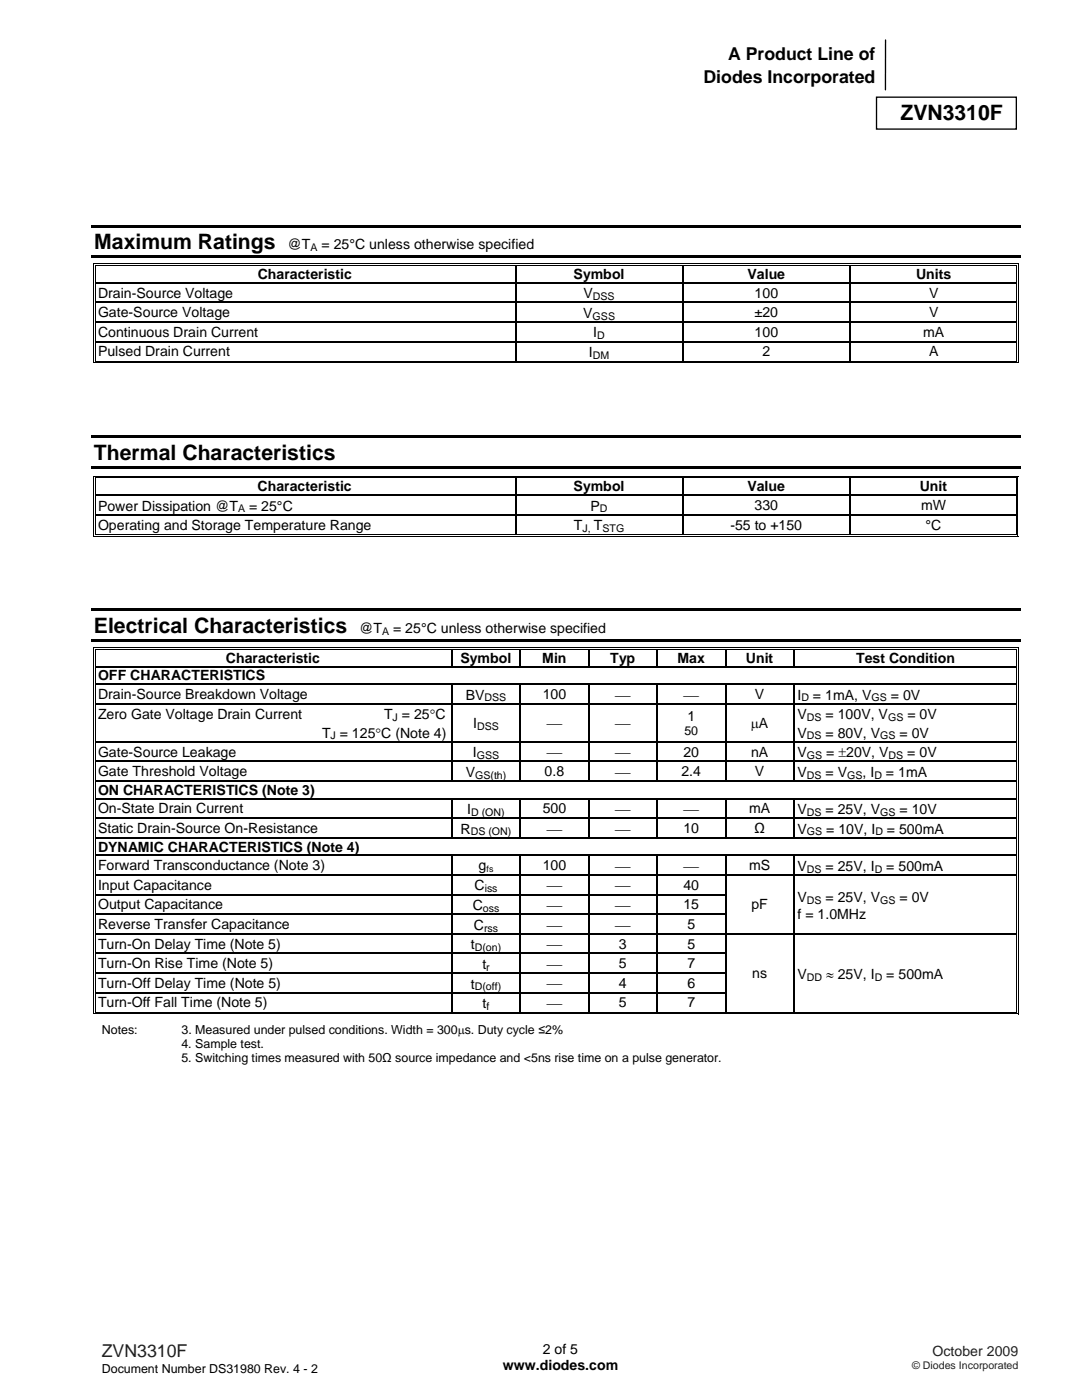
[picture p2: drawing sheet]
<svg xmlns="http://www.w3.org/2000/svg" width="216mm" height="279mm" viewBox="0 0 216 279" stroke-linecap="round" stroke-linejoin="round" font-family="sans-serif">
<defs><g id="words">
<g font-size="4.2">
<text x="179.7" y="24">ZVN3310F</text>
<text x="18.8" y="49.7">Maximum Ratings</text>
<text x="18.7" y="91.7">Thermal Characteristics</text>
<text x="18.7" y="126.3">Electrical Characteristics</text>
</g>
<g font-size="3.5">
<text x="145.3" y="12">A Product Line of</text>
<text x="140.4" y="16.5">Diodes Incorporated</text>
</g>
<text font-size="3.5" fill="#231f20" x="20.3" y="270.9">ZVN3310F</text>
<g font-size="2.8">
<text x="57.4" y="49.7">@T</text>
<text x="64.2" y="49.7">= 25°C unless otherwise specified</text>
<text x="19.6" y="59.4">Drain-Source Voltage</text>
<text x="51.4" y="55.7">Characteristic</text>
<text x="114.4" y="55.7">Symbol</text>
<text x="116.4" y="59.5">V</text>
<text x="149.2" y="55.7">Value</text>
<text x="150.6" y="59.4">100</text>
<text x="182.8" y="55.7">Units</text>
<text x="185.4" y="59.4">V</text>
<text x="19.6" y="63.3">Gate-Source Voltage</text>
<text x="116.4" y="63.4">V</text>
<text x="150.6" y="63.3">±20</text>
<text x="185.4" y="63.3">V</text>
<text x="19.6" y="67.2">Continuous Drain Current</text>
<text x="19.6" y="71.1">Pulsed Drain Current</text>
<text x="117.5" y="71.2">I</text>
<text x="118.4" y="67.3">I</text>
<text x="150.6" y="67.2">100</text>
<text x="152.1" y="71.1">2</text>
<text x="184.2" y="67.2">mA</text>
<text x="185.4" y="71.1">A</text>
<text x="19.6" y="101.9">Power Dissipation @T</text>
<text x="49.7" y="101.9">= 25°C</text>
<text x="51.4" y="98.1">Characteristic</text>
<text x="114.4" y="98.1">Symbol</text>
<text x="117.8" y="101.9">P</text>
<text x="149.1" y="98.1">Value</text>
<text x="150.6" y="101.8">330</text>
<text x="183.5" y="98.1">Unit</text>
<text x="183.8" y="101.8">mW</text>
<text x="19.6" y="105.7">Operating and Storage Temperature Range</text>
<text x="114.5" y="105.8">T</text>
<text x="118.5" y="105.8">T</text>
<text x="145.7" y="105.7">-55 to +150</text>
<text x="184.7" y="105.7">°C</text>
<text x="71.7" y="126.3">@T</text>
<text x="78.5" y="126.3">= 25°C unless otherwise specified</text>
<text x="19.6" y="135.8">OFF CHARACTERISTICS</text>
<text x="45.1" y="132.3">Characteristic</text>
<text x="91.9" y="132.3">Symbol</text>
<text x="108.2" y="132.3">Min</text>
<text x="121.8" y="132.3">Typ</text>
<text x="135.2" y="132.3">Max</text>
<text x="148.8" y="132.3">Unit</text>
<text x="170.8" y="132.3">Test Condition</text>
<text x="19.6" y="139.5">Drain-Source Breakdown Voltage</text>
<text x="19.6" y="143.6">Zero Gate Voltage Drain Current</text>
<text x="76.6" y="143.6">T = 25°C</text>
<text x="92.9" y="139.6">BV</text>
<text x="108.3" y="139.5">100</text>
<text x="122.9" y="139.6">⎯</text>
<text x="136.5" y="139.6">⎯</text>
<text x="137.2" y="143.8">1</text>
<text x="150.6" y="139.5">V</text>
<text x="159.1" y="143.6">V</text>
<text x="159.1" y="139.6">I</text>
<text x="162.2" y="139.6">= 1mA, V</text>
<text x="164.7" y="143.6">= 100V, V</text>
<text x="177.8" y="139.6">= 0V</text>
<text x="181.1" y="143.6">= 0V</text>
<text x="64.3" y="147.2">T = 125°C (Note 4)</text>
<text x="94.4" y="145.4">I</text>
<text x="109.2" y="145.4">⎯</text>
<text x="122.9" y="145.4">⎯</text>
<text x="149.8" y="145.4">μA</text>
<text x="159.1" y="147.2">V</text>
<text x="164.7" y="147.2">= 80V, V</text>
<text x="179.5" y="147.2">= 0V</text>
<text x="19.6" y="151">Gate-Source Leakage</text>
<text x="19.6" y="154.9">Gate Threshold Voltage</text>
<text x="92.9" y="155">V</text>
<text x="94.4" y="151.1">I</text>
<text x="108.7" y="154.9">0.8</text>
<text x="109.2" y="151.1">⎯</text>
<text x="122.9" y="155">⎯</text>
<text x="122.9" y="151.1">⎯</text>
<text x="136" y="154.9">2.4</text>
<text x="136.4" y="151">20</text>
<text x="149.9" y="151">nA</text>
<text x="150.6" y="154.9">V</text>
<text x="159.1" y="155">V</text>
<text x="159.1" y="151.1">V</text>
<text x="164.7" y="155">= V</text>
<text x="164.9" y="151.1">= ±20V, V</text>
<text x="172.1" y="155">, I</text>
<text x="176.8" y="155">= 1mA</text>
<text x="181" y="151.1">= 0V</text>
<text x="19.6" y="158.6">ON CHARACTERISTICS (Note 3)</text>
<text x="19.6" y="162.3">On-State Drain Current</text>
<text x="19.6" y="166.2">Static Drain-Source On-Resistance</text>
<text x="91.9" y="166.4">R</text>
<text x="93.2" y="162.5">I</text>
<text x="108.3" y="162.3">500</text>
<text x="109.2" y="166.4">⎯</text>
<text x="122.9" y="166.4">⎯</text>
<text x="122.9" y="162.5">⎯</text>
<text x="136.4" y="166.2">10</text>
<text x="136.5" y="162.5">⎯</text>
<text x="149.5" y="162.3">mA</text>
<text x="150.5" y="166.2">Ω</text>
<text x="159.1" y="166.4">V</text>
<text x="159.1" y="162.5">V</text>
<text x="164.7" y="162.5">= 25V, V</text>
<text x="164.9" y="166.4">= 10V, I</text>
<text x="177" y="166.4">= 500mA</text>
<text x="179.5" y="162.5">= 10V</text>
<text x="19.6" y="169.9">DYNAMIC CHARACTERISTICS (Note 4)</text>
<text x="19.6" y="173.7">Forward Transconductance (Note 3)</text>
<text x="95.5" y="173.7">g</text>
<text x="108.3" y="173.7">100</text>
<text x="122.9" y="173.8">⎯</text>
<text x="136.5" y="173.8">⎯</text>
<text x="149.5" y="173.7">mS</text>
<text x="159.1" y="173.8">V</text>
<text x="164.7" y="173.8">= 25V, I</text>
<text x="176.8" y="173.8">= 500mA</text>
<text x="19.6" y="177.6">Input Capacitance</text>
<text x="94.7" y="177.7">C</text>
<text x="109.2" y="177.7">⎯</text>
<text x="122.9" y="177.7">⎯</text>
<text x="136.4" y="177.6">40</text>
<text x="19.6" y="181.5">Output Capacitance</text>
<text x="19.6" y="185.4">Reverse Transfer Capacitance</text>
<text x="94.3" y="181.6">C</text>
<text x="94.6" y="185.5">C</text>
<text x="109.2" y="185.5">⎯</text>
<text x="109.2" y="181.6">⎯</text>
<text x="122.9" y="185.5">⎯</text>
<text x="122.9" y="181.6">⎯</text>
<text x="136.4" y="181.5">15</text>
<text x="137.2" y="185.4">5</text>
<text x="149.9" y="181.5">pF</text>
<text x="159.1" y="183.3">f = 1.0MHz</text>
<text x="159.1" y="180">V</text>
<text x="164.7" y="180">= 25V, V</text>
<text x="179.5" y="180">= 0V</text>
<text x="19.6" y="189.3">Turn-On Delay Time (Note 5)</text>
<text x="93.9" y="189.5">t</text>
<text x="109.2" y="189.4">⎯</text>
<text x="123.5" y="189.3">3</text>
<text x="137.2" y="189.3">5</text>
<text x="19.6" y="193.2">Turn-On Rise Time (Note 5)</text>
<text x="19.6" y="197.1">Turn-Off Delay Time (Note 5)</text>
<text x="93.9" y="197.3">t</text>
<text x="96.2" y="193.4">t</text>
<text x="109.2" y="193.4">⎯</text>
<text x="109.2" y="197.3">⎯</text>
<text x="123.5" y="193.2">5</text>
<text x="123.5" y="197.1">4</text>
<text x="137.2" y="193.2">7</text>
<text x="137.2" y="197.1">6</text>
<text x="150.1" y="195.2">ns</text>
<text x="159.1" y="195.3">V</text>
<text x="164.8" y="195.3">≈ 25V, I</text>
<text x="176.8" y="195.3">= 500mA</text>
<text x="19.6" y="201.1">Turn-Off Fall Time (Note 5)</text>
<text x="96.3" y="201.2">t</text>
<text x="109.2" y="201.2">⎯</text>
<text x="123.5" y="201.1">5</text>
<text x="137.2" y="201.1">7</text>
<text x="100.3" y="273.5">www.diodes.com</text>
<text x="108.3" y="270.2">2 of 5</text>
</g>
<text font-size="2.8" fill="#231f20" x="186.1" y="270.6">October 2009</text>
<g font-size="2.5">
<text x="136.6" y="146.7">50</text>
<text x="20.3" y="206.3">Notes:</text>
<text x="36.2" y="209.2">4. Sample test.</text>
<text x="36.2" y="206.3">3. Measured under pulsed conditions. Width = 300μs. Duty cycle ≤2%</text>
<text x="36.2" y="212">5. Switching times measured with 50Ω source impedance and &lt;5ns rise time on a pulse generator.</text>
<text x="20.3" y="274">Document Number DS31980 Rev. 4 - 2</text>
</g>
<g font-size="2.1">
<text x="62" y="50">A</text>
<text x="118.3" y="59.9">DSS</text>
<text x="118.3" y="63.8">GSS</text>
<text x="118.3" y="71.6">DM</text>
<text x="119.2" y="67.7">D</text>
<text x="47.5" y="102.3">A</text>
<text x="116.2" y="106.2">J,</text>
<text x="119.7" y="102.3">D</text>
<text x="120.2" y="106.2">STG</text>
<text x="76.3" y="126.6">A</text>
<text x="78.3" y="143.9">J</text>
<text x="96.7" y="140">DSS</text>
<text x="159.9" y="140">D</text>
<text x="161" y="143.9">DS</text>
<text x="173.9" y="140">GS</text>
<text x="177.2" y="143.9">GS</text>
<text x="66" y="147.6">J</text>
<text x="95.2" y="145.7">DSS</text>
<text x="161" y="147.6">DS</text>
<text x="175.6" y="147.6">GS</text>
<text x="94.8" y="155.4">GS(th)</text>
<text x="95.1" y="151.5">GSS</text>
<text x="161" y="151.5">GS</text>
<text x="161" y="155.4">DS</text>
<text x="169.1" y="155.4">GS</text>
<text x="174.5" y="155.4">D</text>
<text x="177.3" y="151.5">DS</text>
<text x="93.9" y="166.7">DS (ON)</text>
<text x="94" y="162.8">D (ON)</text>
<text x="161" y="162.8">DS</text>
<text x="161" y="166.7">GS</text>
<text x="174.7" y="166.7">D</text>
<text x="175.6" y="162.8">GS</text>
<text x="96.7" y="178.1">iss</text>
<text x="161" y="174.2">DS</text>
<text x="174.5" y="174.2">D</text>
<text x="96.4" y="182">oss</text>
<text x="96.6" y="185.9">rss</text>
<text x="161" y="180.4">DS</text>
<text x="175.6" y="180.4">GS</text>
<text x="94.7" y="189.8">D(on)</text>
<text x="94.7" y="197.7">D(off)</text>
<text x="97" y="193.7">r</text>
<text x="161" y="195.7">DD</text>
<text x="174.5" y="195.7">D</text>
<text x="97.1" y="201.6">f</text>
</g>
<text font-size="2.1" fill="#231f20" x="182" y="273.2">© Diodes Incorporated</text>
<text font-size="1.8" x="97.1" y="174">fs</text>
</g></defs>
<path d="M176.7 8v9.9" fill="none" stroke="#000" stroke-width=".26"/>
<path d="M174.9 19.4h27.9v6.4h-27.9z" fill="#fff"/>
<path d="M174.9 19.4h27.9v6.4h-27.9z" fill="none" stroke="#000" stroke-width=".26"/>
<g fill="#000">
<path d="M18.3 44.9h185.4v.5h-185.4zM18.3 50.9h185.4v.6h-185.4zM18.6 52.5h.2v.6h-.2zM18.6 52.5h.5v.2h-.5zM18.6 56.3h.2v.3h-.2zM18.9 52.9h.2v.2h-.2zM18.9 52.9h.2v.1h-.2zM18.9 56.3h.2v.3h-.2zM102.7 53l.3 .1zM102.7 52.5h.6v.2h-.6zM102.7 52.9h.6v.1h-.6zM102.7 56.3h.3v.3h-.3z"/>
<path d="M136.1 53l.3 .1zM136.1 52.5h.5v.2h-.5zM136.1 52.9h.5v.1h-.5zM136.1 56.3h.3v.3h-.3zM169.5 53l.2 .1zM169.5 52.5h.5v.2h-.5zM169.5 52.9h.5v.1h-.5zM169.5 56.3h.2v.3h-.2zM202.8 52.5h.5v.2h-.5zM202.8 52.9h.1v.2h-.1zM202.8 52.9h.1v.1h-.1zM202.8 56.3h.1v.3h-.1z"/>
<path d="M203.1 52.5h.2v.6h-.2zM203.1 56.3h.2v.3h-.2zM18.6 60.2h.2v.3h-.2zM18.6 64.1h.2v.3h-.2zM18.6 68.1h.2v.2h-.2zM18.6 72.3h.5v.2h-.5zM18.9 60.2h.2v.3h-.2zM18.9 64.1h.2v.3h-.2zM18.9 68.1h.2v.2h-.2zM18.9 72h.2v.2h-.2zM102.7 60.2h.3v.3h-.3zM102.7 64.1h.3v.3h-.3z"/>
<path d="M102.7 68.1h.3v.2h-.3zM102.7 72h.6v.2h-.6zM136.1 60.2h.3v.3h-.3zM136.1 64.1h.3v.3h-.3zM136.1 68.1h.3v.2h-.3zM136.1 72h.5v.2h-.5zM169.5 60.2h.2v.3h-.2zM169.5 64.1h.2v.3h-.2zM169.5 68.1h.2v.2h-.2zM169.5 72h.5v.2h-.5zM202.8 60.2h.1v.3h-.1zM202.8 64.1h.1v.3h-.1z"/>
<path d="M202.8 68.1h.1v.2h-.1zM202.8 72.3h.5v.2h-.5zM202.8 72h.1v.2h-.1zM203.1 60.2h.2v.3h-.2zM203.1 64.1h.2v.3h-.2zM203.1 68.1h.2v.2h-.2zM203.1 72h.2v.5h-.2zM18.2 86.9h185.5v.5h-185.5zM18.2 93h185.5v.5h-185.5zM18.5 94.9h.2v.6h-.2zM18.5 94.9h.5v.2h-.5zM18.5 98.7h.2v.3h-.2z"/>
<path d="M18.9 95.3h.1v.2h-.1zM18.9 95.3h.1v.1h-.1zM18.9 98.7h.1v.3h-.1zM102.7 95.4l.3 .1zM102.7 94.9h.6v.2h-.6zM102.7 95.3h.6v.1h-.6zM102.7 98.7h.3v.3h-.3zM136.1 95.4l.3 .1zM136.1 94.9h.5v.2h-.5zM136.1 95.3h.5v.1h-.5zM136.1 98.7h.3v.3h-.3zM169.5 95.4l.2 .1z"/>
<path d="M169.5 94.9h.5v.2h-.5zM169.5 95.3h.5v.1h-.5zM169.5 98.7h.2v.3h-.2zM202.7 94.9h.5v.2h-.5zM202.7 95.3h.2v.2h-.2zM202.7 95.3h.2v.1h-.2zM202.7 98.7h.2v.3h-.2zM203 94.9h.2v.6h-.2zM203 98.7h.2v.3h-.2zM18.5 102.6h.2v.3h-.2zM18.5 106.9h.5v.2h-.5zM18.9 102.6h.1v.3h-.1z"/>
<path d="M18.9 106.6h.1v.1h-.1zM102.7 102.6h.3v.3h-.3zM102.7 106.6h.6v.1h-.6zM136.1 102.6h.3v.3h-.3zM136.1 106.6h.5v.1h-.5zM169.5 102.6h.2v.3h-.2zM169.5 106.6h.5v.1h-.5zM202.7 102.6h.2v.3h-.2zM202.7 106.9h.5v.2h-.5zM202.7 106.6h.2v.1h-.2zM203 102.6h.2v.3h-.2zM203 106.6h.2v.5h-.2z"/>
<path d="M18.2 121.5h185.5v.5h-185.5zM18.2 127.6h185.5v.5h-185.5zM18.6 129.1h.2v.6h-.2zM18.6 129.1h.5v.2h-.5zM18.6 132.9h.2v.3h-.2zM18.6 136.4h.2v.3h-.2zM18.9 129.5h.2v.2h-.2zM18.9 129.5h.2v.1h-.2zM18.9 132.9h.2v.3h-.2zM18.9 136.4h.2v.3h-.2zM90 129.6l.3 .1zM90 129.1h.6v.2h-.6z"/>
<path d="M90 129.5h.6v.1h-.6zM90 136.4h.3v.3h-.3zM103.7 129.6l.2 .1zM103.7 129.1h.5v.2h-.5zM103.7 129.5h.5v.1h-.5zM103.7 136.4h.2v.3h-.2zM117.3 129.6l.3 .1zM117.3 129.1h.6v.2h-.6zM117.3 129.5h.6v.1h-.6zM117.3 136.4h.3v.3h-.3zM131 129.6l.3 .1zM131 129.1h.5v.2h-.5z"/>
<path d="M131 129.5h.5v.1h-.5zM131 136.4h.3v.3h-.3zM144.7 129.6l.2 .1zM144.7 129.1h.5v.2h-.5zM144.7 129.5h.5v.1h-.5zM144.7 136.4h.2v.3h-.2zM158.3 129.6l.3 .1zM158.3 129.1h.5v.2h-.5zM158.3 129.5h.5v.1h-.5zM158.3 136.4h.3v.3h-.3zM202.8 129.1h.5v.2h-.5zM202.8 129.5h.1v.2h-.1z"/>
<path d="M202.8 129.5h.1v.1h-.1zM202.8 132.9h.1v.3h-.1zM202.8 136.4h.1v.3h-.1zM203.1 129.1h.2v.6h-.2zM203.1 132.9h.2v.3h-.2zM203.1 136.4h.2v.3h-.2zM18.6 140.3h.2v.3h-.2zM18.6 147.9h.2v.3h-.2zM18.6 151.8h.2v.3h-.2zM18.6 155.7h.2v.3h-.2zM18.6 159.3h.2v.2h-.2zM18.9 140.3h.2v.3h-.2z"/>
<path d="M18.9 147.9h.2v.3h-.2zM18.9 151.8h.2v.3h-.2zM18.9 155.7h.2v.3h-.2zM18.9 159.3h.2v.2h-.2zM90 140.3h.3v.3h-.3zM90 147.9h.3v.3h-.3zM90 151.8h.3v.3h-.3zM90 159.3h.3v.2h-.3zM103.7 140.3h.2v.3h-.2zM103.7 147.9h.2v.3h-.2zM103.7 151.8h.2v.3h-.2zM103.7 159.3h.2v.2h-.2z"/>
<path d="M117.3 140.3h.3v.3h-.3zM117.3 147.9h.3v.3h-.3zM117.3 151.8h.3v.3h-.3zM117.3 159.3h.3v.2h-.3zM131 140.3h.3v.3h-.3zM131 147.9h.3v.3h-.3zM131 151.8h.3v.3h-.3zM131 159.3h.3v.2h-.3zM144.7 140.3h.2v.3h-.2zM144.7 147.9h.2v.3h-.2zM144.7 151.8h.2v.3h-.2zM144.7 159.3h.2v.2h-.2z"/>
<path d="M158.3 140.3h.3v.3h-.3zM158.3 147.9h.3v.3h-.3zM158.3 151.8h.3v.3h-.3zM158.3 159.3h.3v.2h-.3zM202.8 140.3h.1v.3h-.1zM202.8 147.9h.1v.3h-.1zM202.8 151.8h.1v.3h-.1zM202.8 155.7h.1v.3h-.1zM202.8 159.3h.1v.2h-.1zM203.1 140.3h.2v.3h-.2zM203.1 147.9h.2v.3h-.2zM203.1 151.8h.2v.3h-.2z"/>
<path d="M203.1 155.7h.2v.3h-.2zM203.1 159.3h.2v.2h-.2zM18.6 163.2h.2v.2h-.2zM18.6 167.1h.2v.3h-.2zM18.6 170.6h.2v.3h-.2zM18.6 174.5h.2v.3h-.2zM18.6 178.4h.2v.3h-.2zM18.9 163.2h.2v.2h-.2zM18.9 167.1h.2v.3h-.2zM18.9 170.6h.2v.3h-.2zM18.9 174.5h.2v.3h-.2zM18.9 178.4h.2v.3h-.2z"/>
<path d="M90 163.2h.3v.2h-.3zM90 170.6h.3v.3h-.3zM90 174.5h.3v.3h-.3zM90 178.4h.3v.3h-.3zM103.7 163.2h.2v.2h-.2zM103.7 170.6h.2v.3h-.2zM103.7 174.5h.2v.3h-.2zM103.7 178.4h.2v.3h-.2zM117.3 163.2h.3v.2h-.3zM117.3 170.6h.3v.3h-.3zM117.3 174.5h.3v.3h-.3zM117.3 178.4h.3v.3h-.3z"/>
<path d="M131 163.2h.3v.2h-.3zM131 170.6h.3v.3h-.3zM131 174.5h.3v.3h-.3zM131 178.4h.3v.3h-.3zM144.7 163.2h.2v.2h-.2zM144.7 170.6h.2v.3h-.2zM144.7 174.5h.2v.3h-.2zM144.7 178.4h.2v.3h-.2zM158.3 163.2h.3v.2h-.3zM158.3 170.6h.3v.3h-.3zM158.3 174.5h.3v.3h-.3zM158.3 178.4h.3v.3h-.3z"/>
<path d="M202.8 163.2h.1v.2h-.1zM202.8 167.1h.1v.3h-.1zM202.8 170.6h.1v.3h-.1zM202.8 174.5h.1v.3h-.1zM202.8 178.4h.1v.3h-.1zM203.1 163.2h.2v.2h-.2zM203.1 167.1h.2v.3h-.2zM203.1 170.6h.2v.3h-.2zM203.1 174.5h.2v.3h-.2zM203.1 178.4h.2v.3h-.2zM18.6 182.3h.2v.3h-.2zM18.6 186.2h.2v.3h-.2z"/>
<path d="M18.6 190.2h.2v.2h-.2zM18.6 194.1h.2v.3h-.2zM18.6 198h.2v.3h-.2zM18.9 182.3h.2v.3h-.2zM18.9 186.2h.2v.3h-.2zM18.9 190.2h.2v.2h-.2zM18.9 194.1h.2v.3h-.2zM18.9 198h.2v.3h-.2zM90 182.3h.3v.3h-.3zM90 186.2h.3v.3h-.3zM90 190.2h.3v.2h-.3zM90 194.1h.3v.3h-.3z"/>
<path d="M90 198h.3v.3h-.3zM103.7 182.3h.2v.3h-.2zM103.7 186.2h.2v.3h-.2zM103.7 190.2h.2v.2h-.2zM103.7 194.1h.2v.3h-.2zM103.7 198h.2v.3h-.2zM117.3 182.3h.3v.3h-.3zM117.3 186.2h.3v.3h-.3zM117.3 190.2h.3v.2h-.3zM117.3 194.1h.3v.3h-.3zM117.3 198h.3v.3h-.3zM131 182.3h.3v.3h-.3z"/>
<path d="M131 186.2h.3v.3h-.3zM131 190.2h.3v.2h-.3zM131 194.1h.3v.3h-.3zM131 198h.3v.3h-.3zM144.7 182.3h.2v.3h-.2zM144.7 186.2h.2v.3h-.2zM144.7 190.2h.2v.2h-.2zM144.7 194.1h.2v.3h-.2zM144.7 198h.2v.3h-.2zM158.3 182.3h.3v.3h-.3zM158.3 186.2h.3v.3h-.3zM158.3 190.2h.3v.2h-.3z"/>
<path d="M158.3 194.1h.3v.3h-.3zM158.3 198h.3v.3h-.3zM202.8 182.3h.1v.3h-.1zM202.8 186.2h.1v.3h-.1zM202.8 190.2h.1v.2h-.1zM202.8 194.1h.1v.3h-.1zM202.8 198h.1v.3h-.1zM203.1 182.3h.2v.3h-.2zM203.1 186.2h.2v.3h-.2zM203.1 190.2h.2v.2h-.2zM203.1 194.1h.2v.3h-.2zM203.1 198h.2v.3h-.2z"/>
<path d="M18.6 202.3h.5v.1h-.5zM18.9 201.9h.2v.2h-.2zM90 201.9h.6v.2h-.6zM103.7 201.9h.5v.2h-.5zM117.3 201.9h.6v.2h-.6zM117.3 202.3h.6v.1h-.6zM131 201.9h.5v.2h-.5zM144.7 201.9h.5v.2h-.5zM158.3 201.9h.5v.2h-.5zM158.3 202.3h.5v.1h-.5zM202.8 202.3h.5v.1h-.5zM202.8 201.9h.1v.2h-.1z"/>
<path d="M203.1 201.9h.2v.5h-.2z"/>
</g>
<g fill="none" stroke="#000" stroke-width=".2">
<path d="M18.7 53.1v3.2M18.7 56.6v3.6M19 53.1v3.2M19 56.6v3.6M19.1 52.6h83.6M19.1 53h83.6M103.3 52.6h32.8M103.3 53h32.8M136.6 52.6h32.9M136.6 53h32.9M170 52.6h32.8M170 53h32.8"/>
<path d="M202.8 53.1v3.2M202.8 56.6v3.6M203.2 53.1v3.2M203.2 56.6v3.6M18.7 60.5v3.6M18.7 64.4v3.7M18.7 68.3v4.2M19 60.5v3.6M19 64.4v3.7M19 68.3v3.7M19.1 72.4h183.7M19.1 72.1h83.6"/>
<path d="M103.3 72.1h32.8M136.6 72.1h32.9M170 72.1h32.8M202.8 60.5v3.6M202.8 64.4v3.7M202.8 68.3v3.7M203.2 60.5v3.6M203.2 64.4v3.7M203.2 68.3v3.7M18.6 95.5v3.2M18.6 99v3.6M19 95.5v3.2"/>
<path d="M19 99v3.6M19 95h83.7M19 95.4h83.7M103.3 95h32.8M103.3 95.4h32.8M136.6 95h32.9M136.6 95.4h32.9M170 95h32.7M170 95.4h32.7M202.8 95.5v3.2M202.8 99v3.6M203.1 95.5v3.2"/>
<path d="M203.1 99v3.6M18.6 102.9v4.2M19 102.9v3.7M19 107h183.7M19 106.6h83.7M103.3 106.6h32.8M136.6 106.6h32.9M170 106.6h32.7M202.8 102.9v3.7M203.1 102.9v3.7M18.7 129.7v3.2M18.7 133.2v3.2"/>
<path d="M18.7 136.7v3.6M19 129.7v3.2M19 133.2v3.2M19 136.7v3.6M19.1 129.2h70.9M19.1 129.6h70.9M90.6 129.2h13.1M90.6 129.6h13.1M104.2 129.2h13.1M104.2 129.6h13.1M117.9 129.2h13.1M117.9 129.6h13.1"/>
<path d="M131.5 129.2h13.2M131.5 129.6h13.2M145.2 129.2h13.1M145.2 129.6h13.1M158.8 129.2h44M158.8 129.6h44M202.8 129.7v3.2M202.8 133.2v3.2M202.8 136.7v3.6M203.2 129.7v3.2M203.2 133.2v3.2M203.2 136.7v3.6"/>
<path d="M18.7 140.6v7.3M18.7 148.2v3.6M18.7 152.1v3.6M18.7 156v3.3M18.7 159.5v3.7M19 140.6v7.3M19 148.2v3.6M19 152.1v3.6M19 156v3.3M19 159.5v3.7M202.8 140.6v7.3M202.8 148.2v3.6"/>
<path d="M202.8 152.1v3.6M202.8 156v3.3M202.8 159.5v3.7M203.2 140.6v7.3M203.2 148.2v3.6M203.2 152.1v3.6M203.2 156v3.3M203.2 159.5v3.7M18.7 163.4v3.7M18.7 167.4v3.2M18.7 170.9v3.6M18.7 174.8v3.6"/>
<path d="M18.7 178.7v3.6M19 163.4v3.7M19 167.4v3.2M19 170.9v3.6M19 174.8v3.6M19 178.7v3.6M202.8 163.4v3.7M202.8 167.4v3.2M202.8 170.9v3.6M202.8 174.8v3.6M202.8 178.7v3.6M203.2 163.4v3.7"/>
<path d="M203.2 167.4v3.2M203.2 170.9v3.6M203.2 174.8v3.6M203.2 178.7v3.6M18.7 182.6v3.6M18.7 186.5v3.7M18.7 190.4v3.7M18.7 194.4v3.6M18.7 198.3v4.1M19 182.6v3.6M19 186.5v3.7M19 190.4v3.7"/>
<path d="M19 194.4v3.6M19 198.3v3.6M202.8 182.6v3.6M202.8 186.5v3.7M202.8 190.4v3.7M202.8 194.4v3.6M202.8 198.3v3.6M203.2 182.6v3.6M203.2 186.5v3.7M203.2 190.4v3.7M203.2 194.4v3.6M203.2 198.3v3.6"/>
<path d="M19.1 202.4h98.2M19.1 202h70.9M90.6 202h13.1M104.2 202h13.1M117.9 202h13.1M131.5 202h13.2M145.2 202h13.1M158.3 202.4h-40.4M158.8 202.4h44M158.8 202h44"/>
</g>
<g fill="none" stroke="#000" stroke-width=".25">
<path d="M19.1 56.4h83.6M102.9 53.1v3.2M102.9 56.6v3.6M103 56.4h33.1M136.2 53.1v3.2M136.2 56.6v3.6M136.4 56.4h33.1M169.6 53.1v3.2M169.6 56.6v3.6M169.7 56.4h33.1M19.1 60.3h83.6M19.1 64.3h83.6"/>
<path d="M19.1 68.2h83.6M102.9 60.5v3.6M102.9 64.4v3.7M102.9 68.3v3.7M103 60.3h33.1M103 64.3h33.1M103 68.2h33.1M136.2 60.5v3.6M136.2 64.4v3.7M136.2 68.3v3.7M136.4 60.3h33.1M136.4 64.3h33.1"/>
<path d="M136.4 68.2h33.1M169.6 60.5v3.6M169.6 64.4v3.7M169.6 68.3v3.7M169.7 60.3h33.1M169.7 64.3h33.1M169.7 68.2h33.1M19 98.8h83.7M102.9 95.5v3.2M102.9 99v3.6M103 98.8h33.1M136.2 95.5v3.2"/>
<path d="M136.2 99v3.6M136.4 98.8h33.1M169.6 95.5v3.2M169.6 99v3.6M169.7 98.8h33M19 102.7h83.7M102.9 102.9v3.7M103 102.7h33.1M136.2 102.9v3.7M136.4 102.7h33.1M169.6 102.9v3.7M169.7 102.7h33"/>
<path d="M19.1 133.1h183.7M19.1 136.5h70.9M90.2 129.7v3.2M90.2 136.7v3.6M90.3 136.5h13.4M103.8 129.7v3.2M103.8 136.7v3.6M103.9 136.5h13.4M117.5 129.7v3.2M117.5 136.7v3.6M117.6 136.5h13.4M131.1 129.7v3.2"/>
<path d="M131.1 136.7v3.6M131.3 136.5h13.4M144.8 129.7v3.2M144.8 136.7v3.6M144.9 136.5h13.4M158.4 129.7v3.2M158.4 136.7v3.6M158.6 136.5h44.2M19.1 140.5h70.9M19.1 148h70.9M19.1 152h70.9M19.1 155.9h183.7"/>
<path d="M19.1 159.4h70.9M90.2 140.6v7.3M90.2 148.2v3.6M90.2 152.1v3.6M90.2 159.5v3.7M90.3 140.5h13.4M90.3 148h13.4M90.3 152h13.4M90.3 159.4h13.4M103.8 140.6v7.3M103.8 148.2v3.6M103.8 152.1v3.6"/>
<path d="M103.8 159.5v3.7M103.9 140.5h13.4M103.9 148h13.4M103.9 152h13.4M103.9 159.4h13.4M117.5 140.6v7.3M117.5 148.2v3.6M117.5 152.1v3.6M117.5 159.5v3.7M117.6 140.5h13.4M117.6 148h13.4M117.6 152h13.4"/>
<path d="M117.6 159.4h13.4M131.1 140.6v7.3M131.1 148.2v3.6M131.1 152.1v3.6M131.1 159.5v3.7M131.3 140.5h13.4M131.3 148h13.4M131.3 152h13.4M131.3 159.4h13.4M144.8 140.6v7.3M144.8 148.2v3.6M144.8 152.1v3.6"/>
<path d="M144.8 159.5v3.7M144.9 140.5h13.4M144.9 148h13.4M144.9 152h13.4M144.9 159.4h13.4M158.4 140.6v7.3M158.4 148.2v3.6M158.4 152.1v3.6M158.4 159.5v3.7M158.6 140.5h44.2M158.6 148h44.2M158.6 152h44.2"/>
<path d="M158.6 159.4h44.2M19.1 163.3h70.9M19.1 167.2h183.7M19.1 170.7h70.9M19.1 174.6h70.9M19.1 178.5h70.9M90.2 163.4v3.7M90.2 170.9v3.6M90.2 174.8v3.6M90.2 178.7v3.6M90.3 163.3h13.4M90.3 170.7h13.4"/>
<path d="M90.3 174.6h13.4M90.3 178.5h13.4M103.8 163.4v3.7M103.8 170.9v3.6M103.8 174.8v3.6M103.8 178.7v3.6M103.9 163.3h13.4M103.9 170.7h13.4M103.9 174.6h13.4M103.9 178.5h13.4M117.5 163.4v3.7M117.5 170.9v3.6"/>
<path d="M117.5 174.8v3.6M117.5 178.7v3.6M117.6 163.3h13.4M117.6 170.7h13.4M117.6 174.6h13.4M117.6 178.5h13.4M131.1 163.4v3.7M131.1 170.9v3.6M131.1 174.8v3.6M131.1 178.7v3.6M131.3 163.3h13.4M131.3 170.7h13.4"/>
<path d="M131.3 174.6h13.4M131.3 178.5h13.4M144.8 163.4v3.7M144.8 170.9v3.6M144.8 174.8v3.6M144.8 178.7v3.6M144.9 163.3h13.4M144.9 170.7h13.4M144.9 174.6h13.4M158.4 163.4v3.7M158.4 170.9v3.6M158.4 174.8v3.6"/>
<path d="M158.4 178.7v3.6M158.6 163.3h44.2M158.6 170.7h44.2M158.6 174.6h44.2M19.1 182.5h70.9M19.1 186.4h70.9M19.1 190.3h70.9M19.1 194.2h70.9M19.1 198.1h70.9M90.2 182.6v3.6M90.2 186.5v3.7M90.2 190.4v3.7"/>
<path d="M90.2 194.4v3.6M90.2 198.3v3.6M90.3 182.5h13.4M90.3 186.4h13.4M90.3 190.3h13.4M90.3 194.2h13.4M90.3 198.1h13.4M103.8 182.6v3.6M103.8 186.5v3.7M103.8 190.4v3.7M103.8 194.4v3.6M103.8 198.3v3.6"/>
<path d="M103.9 182.5h13.4M103.9 186.4h13.4M103.9 190.3h13.4M103.9 194.2h13.4M103.9 198.1h13.4M117.5 182.6v3.6M117.5 186.5v3.7M117.5 190.4v3.7M117.5 194.4v3.6M117.5 198.3v3.6M117.6 182.5h13.4M117.6 186.4h13.4"/>
<path d="M117.6 190.3h13.4M117.6 194.2h13.4M117.6 198.1h13.4M131.1 182.6v3.6M131.1 186.5v3.7M131.1 190.4v3.7M131.1 194.4v3.6M131.1 198.3v3.6M131.3 182.5h13.4M131.3 186.4h13.4M131.3 190.3h13.4M131.3 194.2h13.4"/>
<path d="M131.3 198.1h13.4M144.8 182.6v3.6M144.8 186.5v3.7M144.8 190.4v3.7M144.8 194.4v3.6M144.8 198.3v3.6M144.9 186.4h13.4M158.4 182.6v3.6M158.4 186.5v3.7M158.4 190.4v3.7M158.4 194.4v3.6M158.4 198.3v3.6"/>
<path d="M158.6 186.4h44.2"/>
</g>
<use href="#words"/>
</svg>
